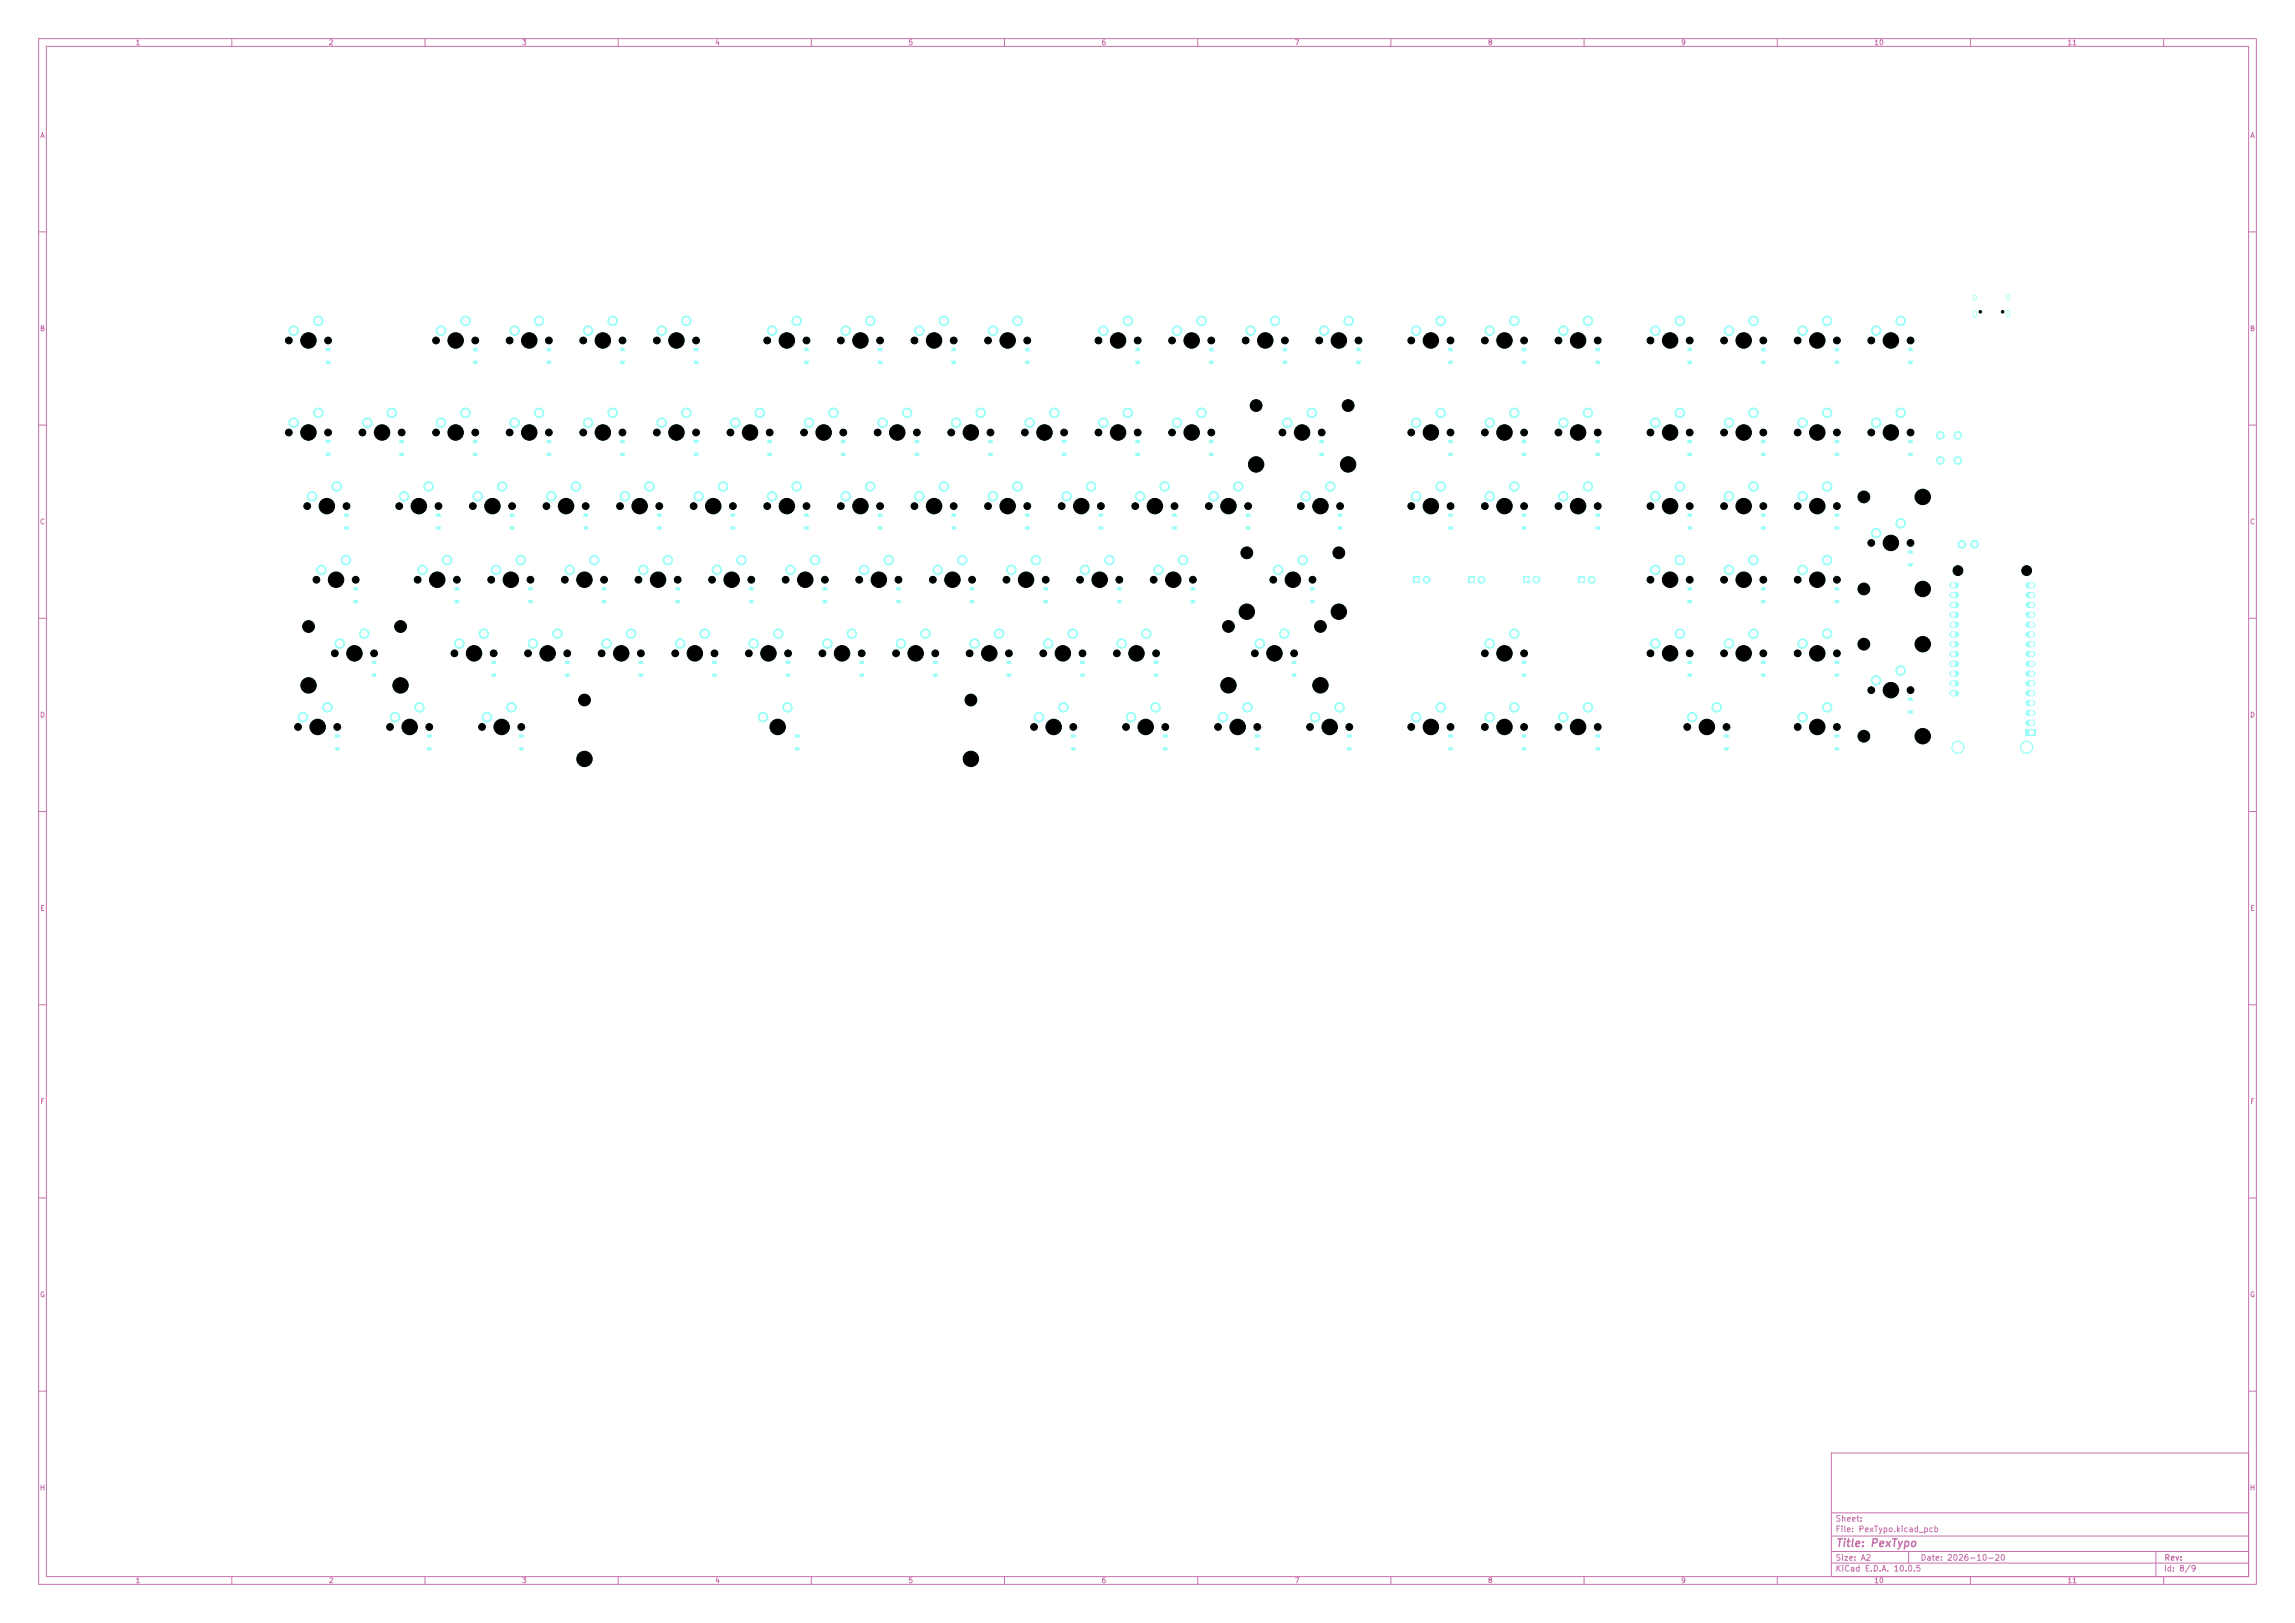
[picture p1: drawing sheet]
<svg xmlns="http://www.w3.org/2000/svg" width="594mm" height="420mm" viewBox="0 0 594 420" stroke-linecap="round" stroke-linejoin="round" font-family="sans-serif">
<defs><g id="words">
<text font-size="2" fill="#c872ab" x="475" y="400.8">Title: PexTypo</text>
<g font-size="1.5" fill="#c872ab">
<text x="475" y="394.1">Sheet:</text>
<text x="475" y="396.8">File: PexTypo.kicad_pcb</text>
<text x="475" y="407">KiCad E.D.A. 10.0.5</text>
<text x="475" y="404.2">Size: A2</text>
<text x="497" y="404.2">Date: 2026-10-20</text>
<text x="560" y="407">Id: 8/9</text>
<text x="560.1" y="404.2">Rev:</text>
</g>
<g font-size="1.3" fill="#c872ab">
<text x="35" y="12">1</text>
<text x="85" y="12">2</text>
<text x="135" y="12">3</text>
<text x="185" y="12">4</text>
<text x="235" y="12">5</text>
<text x="285" y="12">6</text>
<text x="335" y="12">7</text>
<text x="385" y="12">8</text>
<text x="435" y="12">9</text>
<text x="485" y="12">10</text>
<text x="535" y="12">11</text>
<text x="10.3" y="36">A</text>
<text x="582.3" y="36">A</text>
<text x="10.2" y="86">B</text>
<text x="582.2" y="86">B</text>
<text x="10.2" y="136">C</text>
<text x="582.2" y="136">C</text>
<text x="10.2" y="186">D</text>
<text x="582.2" y="186">D</text>
<text x="10.3" y="236">E</text>
<text x="582.3" y="236">E</text>
<text x="10.3" y="286">F</text>
<text x="582.3" y="286">F</text>
<text x="10.2" y="336">G</text>
<text x="582.2" y="336">G</text>
<text x="10.2" y="386">H</text>
<text x="582.2" y="386">H</text>
<text x="35" y="410">1</text>
<text x="85" y="410">2</text>
<text x="135" y="410">3</text>
<text x="185" y="410">4</text>
<text x="235" y="410">5</text>
<text x="285" y="410">6</text>
<text x="335" y="410">7</text>
<text x="385" y="410">8</text>
<text x="435" y="410">9</text>
<text x="485" y="410">10</text>
<text x="535" y="410">11</text>
</g>
</g></defs>
<g fill="none" stroke="#c872ab" stroke-width=".26">
<path d="M10 10h574v400h-574zM12 12h570v396h-570zM60 10v2M110 10v2M160 10v2M210 10v2M260 10v2M310 10v2M360 10v2M410 10v2M460 10v2M510 10v2"/>
<path d="M560 10v2M10 60h2M582 60h2M10 110h2M582 110h2M10 160h2M582 160h2M10 210h2M582 210h2M10 260h2M582 260h2M10 310h2"/>
<path d="M582 310h2M10 360h2M474 376h108v32h-108zM582 360h2M474 397.5h108M474 391.5h108M60 408v2M110 408v2M160 408v2M210 408v2M260 408v2M310 408v2"/>
<path d="M360 408v2M410 408v2M460 408v2M474 404.5h108M474 401.5h108M494 401.5v3M510 408v2M558 401.5v6.5M560 408v2"/>
</g>
<g fill="#9afff8" stroke="#9afff8" stroke-width=".26">
<circle cx="241.4" cy="150" r=".87"/>
<circle cx="246.5" cy="150" r="2"/>
<circle cx="251.6" cy="150" r=".87"/>
<circle cx="242.7" cy="147.5" r="1.25"/>
<circle cx="249.1" cy="144.9" r="1.25"/>
<circle cx="518.3" cy="80.7" r=".32"/>
<circle cx="512.6" cy="80.7" r=".33"/>
<circle cx="403.4" cy="188.1" r=".87"/>
<circle cx="408.4" cy="188.1" r="2"/>
<circle cx="413.5" cy="188.1" r=".87"/>
<circle cx="404.6" cy="185.6" r="1.25"/>
<circle cx="411" cy="183" r="1.25"/>
<circle cx="365.3" cy="88.1" r=".87"/>
<circle cx="370.3" cy="88.1" r="2"/>
<circle cx="375.4" cy="88.1" r=".87"/>
<circle cx="366.5" cy="85.6" r="1.25"/>
<circle cx="372.9" cy="83" r="1.25"/>
<circle cx="291.4" cy="188.1" r=".88"/>
<circle cx="296.5" cy="188.1" r="2"/>
<circle cx="301.6" cy="188.1" r=".88"/>
<circle cx="292.7" cy="185.6" r="1.25"/>
<circle cx="299.1" cy="183" r="1.25"/>
<circle cx="255.7" cy="131" r=".87"/>
<circle cx="260.8" cy="131" r="2"/>
<circle cx="265.9" cy="131" r=".87"/>
<circle cx="257" cy="128.4" r="1.25"/>
<circle cx="263.4" cy="125.9" r="1.25"/>
<circle cx="511.1" cy="140.8" r="1"/>
<circle cx="384.3" cy="111.9" r=".87"/>
<circle cx="389.4" cy="111.9" r="2"/>
<circle cx="394.5" cy="111.9" r=".87"/>
<circle cx="385.6" cy="109.4" r="1.25"/>
<circle cx="391.9" cy="106.8" r="1.25"/>
<circle cx="427.2" cy="131" r=".87"/>
<circle cx="432.3" cy="131" r="2"/>
<circle cx="437.3" cy="131" r=".87"/>
<circle cx="428.5" cy="128.4" r="1.25"/>
<circle cx="434.8" cy="125.9" r="1.25"/>
<circle cx="339.1" cy="188.1" r=".88"/>
<circle cx="344.2" cy="188.1" r="2"/>
<circle cx="349.2" cy="188.1" r=".88"/>
<circle cx="340.3" cy="185.6" r="1.25"/>
<circle cx="346.7" cy="183" r="1.25"/>
<circle cx="484.3" cy="88.1" r=".87"/>
<circle cx="489.4" cy="88.1" r="2"/>
<circle cx="494.5" cy="88.1" r=".87"/>
<circle cx="485.6" cy="85.6" r="1.25"/>
<circle cx="492" cy="83" r="1.25"/>
<circle cx="482.4" cy="152.4" r="1.52"/>
<circle cx="497.7" cy="152.4" r="1.99"/>
<circle cx="482.4" cy="128.6" r="1.52"/>
<circle cx="497.7" cy="128.6" r="1.99"/>
<circle cx="136.7" cy="169.1" r=".87"/>
<circle cx="141.7" cy="169.1" r="2"/>
<circle cx="146.8" cy="169.1" r=".87"/>
<circle cx="137.9" cy="166.5" r="1.25"/>
<circle cx="144.3" cy="164" r="1.25"/>
<circle cx="131.9" cy="111.9" r=".87"/>
<circle cx="137" cy="111.9" r="2"/>
<circle cx="142.1" cy="111.9" r=".87"/>
<circle cx="133.2" cy="109.4" r="1.25"/>
<circle cx="139.5" cy="106.8" r="1.25"/>
<circle cx="146.2" cy="150" r=".87"/>
<circle cx="151.3" cy="150" r="2"/>
<circle cx="156.4" cy="150" r=".87"/>
<circle cx="147.5" cy="147.5" r="1.25"/>
<circle cx="153.8" cy="144.9" r="1.25"/>
<circle cx="151.3" cy="181.1" r="1.52"/>
<circle cx="151.3" cy="196.4" r="1.99"/>
<circle cx="251.3" cy="181.1" r="1.52"/>
<circle cx="251.3" cy="196.4" r="1.99"/>
<circle cx="403.4" cy="131" r=".87"/>
<circle cx="408.4" cy="131" r="2"/>
<circle cx="413.5" cy="131" r=".87"/>
<circle cx="404.6" cy="128.4" r="1.25"/>
<circle cx="411" cy="125.9" r="1.25"/>
<circle cx="427.2" cy="111.9" r=".87"/>
<circle cx="432.3" cy="111.9" r="2"/>
<circle cx="437.3" cy="111.9" r=".87"/>
<circle cx="428.5" cy="109.4" r="1.25"/>
<circle cx="434.8" cy="106.8" r="1.25"/>
<circle cx="524.5" cy="193.4" r="1.6"/>
<circle cx="524.5" cy="147.7" r="1.27"/>
<circle cx="506.8" cy="193.4" r="1.6"/>
<circle cx="506.8" cy="147.7" r="1.27"/>
</g>
<path d="M511.1 76.7v.6M519.8 76.7v.6M511.1 80.7v1.1M519.8 80.7v1.1" fill="none" stroke="#9afff8" stroke-width="1"/>
<path d="M524.2 188.8h2.6v1.6h-2.6z" fill="#9afff8"/>
<g fill="none" stroke="#9afff8" stroke-width="1.6">
<path d="M505.3 159.1h1M505.3 156.5h1M505.3 154h1M505.3 151.5h1M525 159.1h1M525 156.5h1M525 154h1M525 151.5h1M505.3 179.4h1M505.3 176.9h1M505.3 174.3h1M505.3 171.8h1"/>
<path d="M505.3 169.2h1M505.3 166.7h1M505.3 164.2h1M505.3 161.6h1M525 179.4h1M525 176.9h1M525 174.3h1M525 171.8h1M525 169.2h1M525 166.7h1M525 164.2h1M525 161.6h1"/>
<path d="M525 187h1M525 184.5h1M525 181.9h1"/>
</g>
<g fill="#9afff8" stroke="#9afff8" stroke-width=".26">
<circle cx="465.3" cy="188.1" r=".87"/>
<circle cx="470.4" cy="188.1" r="2"/>
<circle cx="475.4" cy="188.1" r=".87"/>
<circle cx="466.6" cy="185.6" r="1.25"/>
<circle cx="472.9" cy="183" r="1.25"/>
<circle cx="482.4" cy="190.5" r="1.52"/>
<circle cx="497.7" cy="190.5" r="1.99"/>
<circle cx="482.4" cy="166.7" r="1.52"/>
<circle cx="497.7" cy="166.7" r="1.99"/>
<circle cx="427.2" cy="150" r=".87"/>
<circle cx="432.3" cy="150" r="2"/>
<circle cx="437.3" cy="150" r=".87"/>
<circle cx="428.5" cy="147.5" r="1.25"/>
<circle cx="434.8" cy="144.9" r="1.25"/>
<circle cx="170" cy="111.9" r=".87"/>
<circle cx="175.1" cy="111.9" r="2"/>
<circle cx="180.2" cy="111.9" r=".87"/>
<circle cx="171.3" cy="109.4" r="1.25"/>
<circle cx="177.6" cy="106.8" r="1.25"/>
<circle cx="365.3" cy="111.9" r=".87"/>
<circle cx="370.3" cy="111.9" r="2"/>
<circle cx="375.4" cy="111.9" r=".87"/>
<circle cx="366.5" cy="109.4" r="1.25"/>
<circle cx="372.9" cy="106.8" r="1.25"/>
<circle cx="446.2" cy="111.9" r=".87"/>
<circle cx="451.3" cy="111.9" r="2"/>
<circle cx="456.4" cy="111.9" r=".87"/>
<circle cx="447.5" cy="109.4" r="1.25"/>
<circle cx="453.9" cy="106.8" r="1.25"/>
<circle cx="255.7" cy="88.1" r=".87"/>
<circle cx="260.8" cy="88.1" r="2"/>
<circle cx="265.9" cy="88.1" r=".87"/>
<circle cx="257" cy="85.6" r="1.25"/>
<circle cx="263.4" cy="83" r="1.25"/>
<circle cx="179.5" cy="131" r=".87"/>
<circle cx="184.6" cy="131" r="2"/>
<circle cx="189.7" cy="131" r=".87"/>
<circle cx="180.8" cy="128.4" r="1.25"/>
<circle cx="187.1" cy="125.9" r="1.25"/>
<circle cx="217.6" cy="88.1" r=".87"/>
<circle cx="222.7" cy="88.1" r="2"/>
<circle cx="227.8" cy="88.1" r=".87"/>
<circle cx="218.9" cy="85.6" r="1.25"/>
<circle cx="225.2" cy="83" r="1.25"/>
<circle cx="318" cy="162.1" r="1.52"/>
<circle cx="318" cy="177.3" r="1.99"/>
<circle cx="341.8" cy="162.1" r="1.52"/>
<circle cx="341.8" cy="177.3" r="1.99"/>
<circle cx="484.3" cy="111.9" r=".87"/>
<circle cx="489.4" cy="111.9" r="2"/>
<circle cx="494.5" cy="111.9" r=".87"/>
<circle cx="485.6" cy="109.4" r="1.25"/>
<circle cx="492" cy="106.8" r="1.25"/>
<circle cx="446.2" cy="131" r=".87"/>
<circle cx="451.3" cy="131" r="2"/>
<circle cx="456.4" cy="131" r=".87"/>
<circle cx="447.5" cy="128.4" r="1.25"/>
<circle cx="453.9" cy="125.9" r="1.25"/>
<circle cx="124.8" cy="188.1" r=".87"/>
<circle cx="129.8" cy="188.1" r="2"/>
<circle cx="134.9" cy="188.1" r=".87"/>
<circle cx="126" cy="185.6" r="1.25"/>
<circle cx="132.4" cy="183" r="1.25"/>
<circle cx="189.1" cy="111.9" r=".87"/>
<circle cx="194.1" cy="111.9" r="2"/>
<circle cx="199.2" cy="111.9" r=".87"/>
<circle cx="190.3" cy="109.4" r="1.25"/>
<circle cx="196.7" cy="106.8" r="1.25"/>
<circle cx="203.3" cy="150" r=".87"/>
<circle cx="208.4" cy="150" r="2"/>
<circle cx="213.5" cy="150" r=".87"/>
<circle cx="204.6" cy="147.5" r="1.25"/>
<circle cx="211" cy="144.9" r="1.25"/>
<circle cx="331.9" cy="111.9" r=".87"/>
<circle cx="337" cy="111.9" r="2"/>
<circle cx="342.1" cy="111.9" r=".87"/>
<circle cx="333.2" cy="109.4" r="1.25"/>
<circle cx="339.6" cy="106.8" r="1.25"/>
<circle cx="122.4" cy="131" r=".87"/>
<circle cx="127.5" cy="131" r="2"/>
<circle cx="132.5" cy="131" r=".87"/>
<circle cx="123.6" cy="128.4" r="1.25"/>
<circle cx="130" cy="125.9" r="1.25"/>
<circle cx="274.8" cy="131" r=".87"/>
<circle cx="279.9" cy="131" r="2"/>
<circle cx="284.9" cy="131" r=".87"/>
<circle cx="276.1" cy="128.4" r="1.25"/>
<circle cx="282.4" cy="125.9" r="1.25"/>
<circle cx="427.2" cy="169.1" r=".87"/>
<circle cx="432.3" cy="169.1" r="2"/>
<circle cx="437.3" cy="169.1" r=".87"/>
<circle cx="428.4" cy="166.5" r="1.25"/>
<circle cx="434.8" cy="164" r="1.25"/>
<circle cx="151" cy="88.1" r=".87"/>
<circle cx="156" cy="88.1" r="2"/>
<circle cx="161.1" cy="88.1" r=".87"/>
<circle cx="152.2" cy="85.6" r="1.25"/>
<circle cx="158.6" cy="83" r="1.25"/>
<circle cx="303.4" cy="88.1" r=".87"/>
<circle cx="308.4" cy="88.1" r="2"/>
<circle cx="313.5" cy="88.1" r=".87"/>
<circle cx="304.6" cy="85.6" r="1.25"/>
<circle cx="311" cy="83" r="1.25"/>
<circle cx="77.1" cy="188.1" r=".87"/>
<circle cx="82.2" cy="188.1" r="2"/>
<circle cx="87.3" cy="188.1" r=".87"/>
<circle cx="78.4" cy="185.6" r="1.25"/>
<circle cx="84.8" cy="183" r="1.25"/>
<circle cx="160.5" cy="131" r=".87"/>
<circle cx="165.6" cy="131" r="2"/>
<circle cx="170.6" cy="131" r=".87"/>
<circle cx="161.7" cy="128.4" r="1.25"/>
<circle cx="168.1" cy="125.9" r="1.25"/>
<circle cx="86.7" cy="169.1" r=".87"/>
<circle cx="91.7" cy="169.1" r="2"/>
<circle cx="96.8" cy="169.1" r=".87"/>
<circle cx="87.9" cy="166.5" r="1.25"/>
<circle cx="94.3" cy="164" r="1.25"/>
<circle cx="507.8" cy="140.9" r="1"/>
<circle cx="427.2" cy="88.1" r=".87"/>
<circle cx="432.3" cy="88.1" r="2"/>
<circle cx="437.3" cy="88.1" r=".87"/>
<circle cx="428.5" cy="85.6" r="1.25"/>
<circle cx="434.8" cy="83" r="1.25"/>
<circle cx="155.7" cy="169.1" r=".87"/>
<circle cx="160.8" cy="169.1" r="2"/>
<circle cx="165.9" cy="169.1" r=".87"/>
<circle cx="157" cy="166.5" r="1.25"/>
<circle cx="163.3" cy="164" r="1.25"/>
<circle cx="100.9" cy="188.1" r=".87"/>
<circle cx="106" cy="188.1" r="2"/>
<circle cx="111.1" cy="188.1" r=".87"/>
<circle cx="102.2" cy="185.6" r="1.25"/>
<circle cx="108.6" cy="183" r="1.25"/>
</g>
<path d="M394.2 149.1h1.8v1.8h-1.8z" fill="#9afff8"/>
<g fill="#9afff8" stroke="#9afff8" stroke-width=".26">
<circle cx="397.7" cy="150" r=".9"/>
<circle cx="325.1" cy="104.9" r="1.52"/>
<circle cx="325.1" cy="120.2" r="1.99"/>
<circle cx="348.9" cy="104.9" r="1.52"/>
<circle cx="348.9" cy="120.2" r="1.99"/>
<circle cx="365.3" cy="188.1" r=".87"/>
<circle cx="370.3" cy="188.1" r="2"/>
<circle cx="375.4" cy="188.1" r=".87"/>
<circle cx="366.5" cy="185.6" r="1.25"/>
<circle cx="372.9" cy="183" r="1.25"/>
<circle cx="236.7" cy="88.1" r=".87"/>
<circle cx="241.8" cy="88.1" r="2"/>
<circle cx="246.8" cy="88.1" r=".87"/>
<circle cx="237.9" cy="85.6" r="1.25"/>
<circle cx="244.3" cy="83" r="1.25"/>
<circle cx="403.4" cy="88.1" r=".87"/>
<circle cx="408.4" cy="88.1" r="2"/>
<circle cx="413.5" cy="88.1" r=".87"/>
<circle cx="404.6" cy="85.6" r="1.25"/>
<circle cx="411" cy="83" r="1.25"/>
<circle cx="289.1" cy="169.1" r=".87"/>
<circle cx="294.1" cy="169.1" r="2"/>
<circle cx="299.2" cy="169.1" r=".87"/>
<circle cx="290.3" cy="166.5" r="1.25"/>
<circle cx="296.7" cy="164" r="1.25"/>
<circle cx="279.5" cy="150" r=".87"/>
<circle cx="284.6" cy="150" r="2"/>
<circle cx="289.7" cy="150" r=".87"/>
<circle cx="280.8" cy="147.5" r="1.25"/>
<circle cx="287.2" cy="144.9" r="1.25"/>
<circle cx="74.8" cy="111.9" r=".87"/>
<circle cx="79.8" cy="111.9" r="2"/>
<circle cx="84.9" cy="111.9" r=".87"/>
<circle cx="76" cy="109.4" r="1.25"/>
<circle cx="82.4" cy="106.8" r="1.25"/>
<circle cx="284.3" cy="88.1" r=".87"/>
<circle cx="289.4" cy="88.1" r="2"/>
<circle cx="294.5" cy="88.1" r=".87"/>
<circle cx="285.6" cy="85.6" r="1.25"/>
<circle cx="291.9" cy="83" r="1.25"/>
<circle cx="322.7" cy="143.1" r="1.52"/>
<circle cx="322.7" cy="158.3" r="1.99"/>
<circle cx="346.5" cy="143.1" r="1.52"/>
<circle cx="346.5" cy="158.3" r="1.99"/>
<circle cx="246.2" cy="111.9" r=".87"/>
<circle cx="251.3" cy="111.9" r="2"/>
<circle cx="256.4" cy="111.9" r=".87"/>
<circle cx="247.5" cy="109.4" r="1.25"/>
<circle cx="253.8" cy="106.8" r="1.25"/>
<circle cx="108.1" cy="150" r=".87"/>
<circle cx="113.2" cy="150" r="2"/>
<circle cx="118.3" cy="150" r=".87"/>
<circle cx="109.4" cy="147.5" r="1.25"/>
<circle cx="115.7" cy="144.9" r="1.25"/>
<circle cx="384.3" cy="131" r=".87"/>
<circle cx="389.4" cy="131" r="2"/>
<circle cx="394.5" cy="131" r=".87"/>
<circle cx="385.6" cy="128.4" r="1.25"/>
<circle cx="391.9" cy="125.9" r="1.25"/>
<circle cx="170" cy="88.1" r=".87"/>
<circle cx="175.1" cy="88.1" r="2"/>
<circle cx="180.2" cy="88.1" r=".87"/>
<circle cx="171.3" cy="85.6" r="1.25"/>
<circle cx="177.6" cy="83" r="1.25"/>
<circle cx="265.3" cy="111.9" r=".87"/>
<circle cx="270.3" cy="111.9" r="2"/>
<circle cx="275.4" cy="111.9" r=".87"/>
<circle cx="266.5" cy="109.4" r="1.25"/>
<circle cx="272.9" cy="106.8" r="1.25"/>
<circle cx="267.6" cy="188.1" r=".88"/>
<circle cx="272.7" cy="188.1" r="2"/>
<circle cx="277.8" cy="188.1" r=".88"/>
<circle cx="268.9" cy="185.6" r="1.25"/>
<circle cx="275.3" cy="183" r="1.25"/>
<circle cx="198.6" cy="131" r=".87"/>
<circle cx="203.7" cy="131" r="2"/>
<circle cx="208.7" cy="131" r=".87"/>
<circle cx="199.8" cy="128.4" r="1.25"/>
<circle cx="206.2" cy="125.9" r="1.25"/>
<circle cx="465.3" cy="111.9" r=".87"/>
<circle cx="470.4" cy="111.9" r="2"/>
<circle cx="475.4" cy="111.9" r=".87"/>
<circle cx="466.6" cy="109.4" r="1.25"/>
<circle cx="472.9" cy="106.8" r="1.25"/>
<circle cx="465.3" cy="169.1" r=".87"/>
<circle cx="470.4" cy="169.1" r="2"/>
<circle cx="475.4" cy="169.1" r=".87"/>
<circle cx="466.5" cy="166.5" r="1.25"/>
<circle cx="472.9" cy="164" r="1.25"/>
<circle cx="341.5" cy="88.1" r=".87"/>
<circle cx="346.5" cy="88.1" r="2"/>
<circle cx="351.6" cy="88.1" r=".87"/>
<circle cx="342.7" cy="85.6" r="1.25"/>
<circle cx="349.1" cy="83" r="1.25"/>
<circle cx="231.9" cy="169.1" r=".87"/>
<circle cx="237" cy="169.1" r="2"/>
<circle cx="242.1" cy="169.1" r=".87"/>
<circle cx="233.2" cy="166.5" r="1.25"/>
<circle cx="239.5" cy="164" r="1.25"/>
<circle cx="315.3" cy="188.1" r=".88"/>
<circle cx="320.3" cy="188.1" r="2"/>
<circle cx="325.4" cy="188.1" r=".88"/>
<circle cx="316.5" cy="185.6" r="1.25"/>
<circle cx="322.9" cy="183" r="1.25"/>
<circle cx="227.2" cy="111.9" r=".87"/>
<circle cx="232.2" cy="111.9" r="2"/>
<circle cx="237.3" cy="111.9" r=".87"/>
<circle cx="228.4" cy="109.4" r="1.25"/>
<circle cx="234.8" cy="106.8" r="1.25"/>
</g>
<path d="M365.8 149.1h1.8v1.8h-1.8z" fill="#9afff8"/>
<g fill="#9afff8" stroke="#9afff8" stroke-width=".26">
<circle cx="369.2" cy="150" r=".9"/>
<circle cx="193.8" cy="169.1" r=".87"/>
<circle cx="198.9" cy="169.1" r="2"/>
<circle cx="204" cy="169.1" r=".87"/>
<circle cx="195.1" cy="166.5" r="1.25"/>
<circle cx="201.4" cy="164" r="1.25"/>
</g>
<path d="M380 149.1h1.8v1.8h-1.8z" fill="#9afff8"/>
<g fill="#9afff8" stroke="#9afff8" stroke-width=".26">
<circle cx="383.5" cy="150" r=".9"/>
<circle cx="212.9" cy="169.1" r=".87"/>
<circle cx="217.9" cy="169.1" r="2"/>
<circle cx="223" cy="169.1" r=".87"/>
<circle cx="214.1" cy="166.5" r="1.25"/>
<circle cx="220.5" cy="164" r="1.25"/>
<circle cx="384.3" cy="169.1" r=".87"/>
<circle cx="389.4" cy="169.1" r="2"/>
<circle cx="394.5" cy="169.1" r=".87"/>
<circle cx="385.6" cy="166.5" r="1.25"/>
<circle cx="391.9" cy="164" r="1.25"/>
<circle cx="312.9" cy="131" r=".87"/>
<circle cx="318" cy="131" r="2"/>
<circle cx="323" cy="131" r=".87"/>
<circle cx="314.2" cy="128.4" r="1.25"/>
<circle cx="320.5" cy="125.9" r="1.25"/>
<circle cx="465.3" cy="131" r=".87"/>
<circle cx="470.4" cy="131" r="2"/>
<circle cx="475.4" cy="131" r=".87"/>
<circle cx="466.6" cy="128.4" r="1.25"/>
<circle cx="472.9" cy="125.9" r="1.25"/>
<circle cx="208.1" cy="111.9" r=".87"/>
<circle cx="213.2" cy="111.9" r="2"/>
<circle cx="218.3" cy="111.9" r=".87"/>
<circle cx="209.4" cy="109.4" r="1.25"/>
<circle cx="215.7" cy="106.8" r="1.25"/>
<circle cx="446.2" cy="88.1" r=".87"/>
<circle cx="451.3" cy="88.1" r="2"/>
<circle cx="456.4" cy="88.1" r=".87"/>
<circle cx="447.5" cy="85.6" r="1.25"/>
<circle cx="453.9" cy="83" r="1.25"/>
<circle cx="484.3" cy="178.6" r=".87"/>
<circle cx="489.4" cy="178.6" r="2"/>
<circle cx="494.5" cy="178.6" r=".87"/>
<circle cx="485.6" cy="176.1" r="1.25"/>
<circle cx="492" cy="173.5" r="1.25"/>
<circle cx="81.9" cy="150" r=".87"/>
<circle cx="87" cy="150" r="2"/>
<circle cx="92.1" cy="150" r=".87"/>
<circle cx="83.2" cy="147.5" r="1.25"/>
<circle cx="89.5" cy="144.9" r="1.25"/>
<circle cx="293.8" cy="131" r=".87"/>
<circle cx="298.9" cy="131" r="2"/>
<circle cx="304" cy="131" r=".87"/>
<circle cx="295.1" cy="128.4" r="1.25"/>
<circle cx="301.5" cy="125.9" r="1.25"/>
<circle cx="446.2" cy="169.1" r=".87"/>
<circle cx="451.3" cy="169.1" r="2"/>
<circle cx="456.4" cy="169.1" r=".87"/>
<circle cx="447.5" cy="166.5" r="1.25"/>
<circle cx="453.9" cy="164" r="1.25"/>
<circle cx="201.3" cy="188.1" r="2"/>
<circle cx="197.5" cy="185.6" r="1.25"/>
<circle cx="203.8" cy="183" r="1.25"/>
<circle cx="484.3" cy="140.5" r=".87"/>
<circle cx="489.4" cy="140.5" r="2"/>
<circle cx="494.5" cy="140.5" r=".87"/>
<circle cx="485.6" cy="138" r="1.25"/>
<circle cx="492" cy="135.4" r="1.25"/>
<circle cx="236.7" cy="131" r=".87"/>
<circle cx="241.8" cy="131" r="2"/>
<circle cx="246.8" cy="131" r=".87"/>
<circle cx="237.9" cy="128.4" r="1.25"/>
<circle cx="244.3" cy="125.9" r="1.25"/>
<circle cx="336.7" cy="131" r=".87"/>
<circle cx="341.8" cy="131" r="2"/>
<circle cx="346.9" cy="131" r=".87"/>
<circle cx="338" cy="128.4" r="1.25"/>
<circle cx="344.3" cy="125.9" r="1.25"/>
<circle cx="74.8" cy="88.1" r=".87"/>
<circle cx="79.8" cy="88.1" r="2"/>
<circle cx="84.9" cy="88.1" r=".87"/>
<circle cx="76" cy="85.6" r="1.25"/>
<circle cx="82.4" cy="83" r="1.25"/>
<circle cx="465.3" cy="88.1" r=".87"/>
<circle cx="470.4" cy="88.1" r="2"/>
<circle cx="475.4" cy="88.1" r=".87"/>
<circle cx="466.6" cy="85.6" r="1.25"/>
<circle cx="472.9" cy="83" r="1.25"/>
<circle cx="324.8" cy="169.1" r=".88"/>
<circle cx="329.9" cy="169.1" r="2"/>
<circle cx="334.9" cy="169.1" r=".88"/>
<circle cx="326.1" cy="166.5" r="1.25"/>
<circle cx="332.4" cy="164" r="1.25"/>
<circle cx="198.6" cy="88.1" r=".87"/>
<circle cx="203.7" cy="88.1" r="2"/>
<circle cx="208.7" cy="88.1" r=".87"/>
<circle cx="199.8" cy="85.6" r="1.25"/>
<circle cx="206.2" cy="83" r="1.25"/>
<circle cx="79.5" cy="131" r=".87"/>
<circle cx="84.6" cy="131" r="2"/>
<circle cx="89.7" cy="131" r=".87"/>
<circle cx="80.8" cy="128.4" r="1.25"/>
<circle cx="87.1" cy="125.9" r="1.25"/>
<circle cx="384.3" cy="188.1" r=".87"/>
<circle cx="389.4" cy="188.1" r="2"/>
<circle cx="394.5" cy="188.1" r=".87"/>
<circle cx="385.6" cy="185.6" r="1.25"/>
<circle cx="391.9" cy="183" r="1.25"/>
<circle cx="465.3" cy="150" r=".87"/>
<circle cx="470.4" cy="150" r="2"/>
<circle cx="475.4" cy="150" r=".87"/>
<circle cx="466.6" cy="147.5" r="1.25"/>
<circle cx="472.9" cy="144.9" r="1.25"/>
<circle cx="436.7" cy="188.1" r=".87"/>
<circle cx="441.8" cy="188.1" r="2"/>
<circle cx="446.9" cy="188.1" r=".87"/>
<circle cx="438" cy="185.6" r="1.25"/>
<circle cx="444.3" cy="183" r="1.25"/>
<circle cx="303.4" cy="111.9" r=".87"/>
<circle cx="308.4" cy="111.9" r="2"/>
<circle cx="313.5" cy="111.9" r=".87"/>
<circle cx="304.6" cy="109.4" r="1.25"/>
<circle cx="311" cy="106.8" r="1.25"/>
<circle cx="446.2" cy="150" r=".87"/>
<circle cx="451.3" cy="150" r="2"/>
<circle cx="456.4" cy="150" r=".87"/>
<circle cx="447.5" cy="147.5" r="1.25"/>
<circle cx="453.9" cy="144.9" r="1.25"/>
<circle cx="79.9" cy="162.1" r="1.52"/>
<circle cx="79.9" cy="177.4" r="1.99"/>
<circle cx="103.7" cy="162.1" r="1.52"/>
<circle cx="103.7" cy="177.4" r="1.99"/>
<circle cx="112.9" cy="88.1" r=".87"/>
<circle cx="117.9" cy="88.1" r="2"/>
<circle cx="123" cy="88.1" r=".87"/>
<circle cx="114.1" cy="85.6" r="1.25"/>
<circle cx="120.5" cy="83" r="1.25"/>
<circle cx="151" cy="111.9" r=".87"/>
<circle cx="156" cy="111.9" r="2"/>
<circle cx="161.1" cy="111.9" r=".87"/>
<circle cx="152.2" cy="109.4" r="1.25"/>
<circle cx="158.6" cy="106.8" r="1.25"/>
<circle cx="403.4" cy="111.9" r=".87"/>
<circle cx="408.4" cy="111.9" r="2"/>
<circle cx="413.5" cy="111.9" r=".87"/>
<circle cx="404.6" cy="109.4" r="1.25"/>
<circle cx="411" cy="106.8" r="1.25"/>
<circle cx="384.3" cy="88.1" r=".87"/>
<circle cx="389.4" cy="88.1" r="2"/>
<circle cx="394.5" cy="88.1" r=".87"/>
<circle cx="385.6" cy="85.6" r="1.25"/>
<circle cx="391.9" cy="83" r="1.25"/>
<circle cx="174.8" cy="169.1" r=".87"/>
<circle cx="179.8" cy="169.1" r="2"/>
<circle cx="184.9" cy="169.1" r=".87"/>
<circle cx="176" cy="166.5" r="1.25"/>
<circle cx="182.4" cy="164" r="1.25"/>
<circle cx="112.9" cy="111.9" r=".87"/>
<circle cx="117.9" cy="111.9" r="2"/>
<circle cx="123" cy="111.9" r=".87"/>
<circle cx="114.1" cy="109.4" r="1.25"/>
<circle cx="120.5" cy="106.8" r="1.25"/>
<circle cx="260.5" cy="150" r=".87"/>
<circle cx="265.6" cy="150" r="2"/>
<circle cx="270.7" cy="150" r=".87"/>
<circle cx="261.8" cy="147.5" r="1.25"/>
<circle cx="268.1" cy="144.9" r="1.25"/>
</g>
<path d="M408.5 149.1h1.8v1.8h-1.8z" fill="#9afff8"/>
<g fill="#9afff8" stroke="#9afff8" stroke-width=".26">
<circle cx="412" cy="150" r=".9"/>
<circle cx="298.6" cy="150" r=".87"/>
<circle cx="303.7" cy="150" r="2"/>
<circle cx="308.8" cy="150" r=".87"/>
<circle cx="299.9" cy="147.5" r="1.25"/>
<circle cx="306.2" cy="144.9" r="1.25"/>
<circle cx="117.6" cy="169.1" r=".87"/>
<circle cx="122.7" cy="169.1" r="2"/>
<circle cx="127.8" cy="169.1" r=".87"/>
<circle cx="118.9" cy="166.5" r="1.25"/>
<circle cx="125.2" cy="164" r="1.25"/>
<circle cx="165.2" cy="150" r=".87"/>
<circle cx="170.3" cy="150" r="2"/>
<circle cx="175.4" cy="150" r=".87"/>
<circle cx="166.5" cy="147.5" r="1.25"/>
<circle cx="172.9" cy="144.9" r="1.25"/>
<circle cx="251" cy="169.1" r=".87"/>
<circle cx="256" cy="169.1" r="2"/>
<circle cx="261.1" cy="169.1" r=".87"/>
<circle cx="252.2" cy="166.5" r="1.25"/>
<circle cx="258.6" cy="164" r="1.25"/>
<circle cx="217.6" cy="131" r=".87"/>
<circle cx="222.7" cy="131" r="2"/>
<circle cx="227.8" cy="131" r=".87"/>
<circle cx="218.9" cy="128.4" r="1.25"/>
<circle cx="225.2" cy="125.9" r="1.25"/>
<circle cx="141.4" cy="131" r=".87"/>
<circle cx="146.5" cy="131" r="2"/>
<circle cx="151.6" cy="131" r=".87"/>
<circle cx="142.7" cy="128.4" r="1.25"/>
<circle cx="149" cy="125.9" r="1.25"/>
<circle cx="322.4" cy="88.1" r=".87"/>
<circle cx="327.5" cy="88.1" r="2"/>
<circle cx="332.6" cy="88.1" r=".87"/>
<circle cx="323.7" cy="85.6" r="1.25"/>
<circle cx="330" cy="83" r="1.25"/>
<circle cx="131.9" cy="88.1" r=".87"/>
<circle cx="137" cy="88.1" r="2"/>
<circle cx="142.1" cy="88.1" r=".87"/>
<circle cx="133.2" cy="85.6" r="1.25"/>
<circle cx="139.5" cy="83" r="1.25"/>
<circle cx="93.8" cy="111.9" r=".87"/>
<circle cx="98.9" cy="111.9" r="2"/>
<circle cx="104" cy="111.9" r=".87"/>
<circle cx="95.1" cy="109.4" r="1.25"/>
<circle cx="101.4" cy="106.8" r="1.25"/>
<circle cx="270" cy="169.1" r=".87"/>
<circle cx="275.1" cy="169.1" r="2"/>
<circle cx="280.2" cy="169.1" r=".87"/>
<circle cx="271.3" cy="166.5" r="1.25"/>
<circle cx="277.6" cy="164" r="1.25"/>
<circle cx="329.5" cy="150" r=".87"/>
<circle cx="334.6" cy="150" r="2"/>
<circle cx="339.7" cy="150" r=".87"/>
<circle cx="330.8" cy="147.5" r="1.25"/>
<circle cx="337.2" cy="144.9" r="1.25"/>
<circle cx="184.3" cy="150" r=".87"/>
<circle cx="189.4" cy="150" r="2"/>
<circle cx="194.5" cy="150" r=".87"/>
<circle cx="185.6" cy="147.5" r="1.25"/>
<circle cx="191.9" cy="144.9" r="1.25"/>
<circle cx="284.3" cy="111.9" r=".87"/>
<circle cx="289.4" cy="111.9" r="2"/>
<circle cx="294.5" cy="111.9" r=".87"/>
<circle cx="285.6" cy="109.4" r="1.25"/>
<circle cx="291.9" cy="106.8" r="1.25"/>
<circle cx="127.1" cy="150" r=".87"/>
<circle cx="132.2" cy="150" r="2"/>
<circle cx="137.3" cy="150" r=".87"/>
<circle cx="128.4" cy="147.5" r="1.25"/>
<circle cx="134.8" cy="144.9" r="1.25"/>
<circle cx="222.4" cy="150" r=".87"/>
<circle cx="227.5" cy="150" r="2"/>
<circle cx="232.6" cy="150" r=".87"/>
<circle cx="223.7" cy="147.5" r="1.25"/>
<circle cx="230" cy="144.9" r="1.25"/>
<circle cx="365.3" cy="131" r=".87"/>
<circle cx="370.3" cy="131" r="2"/>
<circle cx="375.4" cy="131" r=".87"/>
<circle cx="366.5" cy="128.4" r="1.25"/>
<circle cx="372.9" cy="125.9" r="1.25"/>
<circle cx="103.3" cy="131" r=".87"/>
<circle cx="108.4" cy="131" r="2"/>
<circle cx="113.5" cy="131" r=".87"/>
<circle cx="104.6" cy="128.4" r="1.25"/>
<circle cx="110.9" cy="125.9" r="1.25"/>
</g>
<g fill="#9afff8">
<path d="M374.9 136.2h1.1v.8h-1.1z"/>
<path d="M374.9 132.9h1.1v.8h-1.1z"/>
<path d="M151.1 136.2h1v.8h-1z"/>
<path d="M151.1 132.9h1v.8h-1z"/>
<path d="M474.9 117.2h1.1v.8h-1.1z"/>
<path d="M474.9 113.9h1.1v.8h-1.1z"/>
<path d="M279.6 174.3h1.1v.8h-1.1z"/>
<path d="M279.6 171h1.1v.8h-1.1z"/>
<path d="M351.1 93.4h1v.7h-1z"/>
<path d="M351.1 90.1h1v.7h-1z"/>
<path d="M303.5 136.2h1v.8h-1z"/>
<path d="M303.5 132.9h1v.8h-1z"/>
</g>
<g fill="#9afff8" stroke="#9afff8" stroke-width=".26">
<circle cx="506.7" cy="119.2" r="1"/>
<circle cx="506.7" cy="112.7" r="1"/>
<circle cx="502.2" cy="119.2" r="1"/>
<circle cx="502.2" cy="112.7" r="1"/>
</g>
<g fill="#9afff8">
<path d="M494 183.9h1v.7h-1z"/>
<path d="M494 180.6h1v.7h-1z"/>
<path d="M346.3 136.2h1.1v.8h-1.1z"/>
<path d="M346.3 132.9h1.1v.8h-1.1z"/>
<path d="M160.6 93.4h1v.7h-1z"/>
<path d="M160.6 90.1h1v.7h-1z"/>
<path d="M436.8 93.4h1.1v.7h-1.1z"/>
<path d="M436.8 90.1h1.1v.7h-1.1z"/>
<path d="M413 117.2h1.1v.8h-1.1z"/>
<path d="M413 113.9h1.1v.8h-1.1z"/>
<path d="M413 93.4h1.1v.7h-1.1z"/>
<path d="M413 90.1h1.1v.7h-1.1z"/>
<path d="M203.4 174.3h1.1v.8h-1.1z"/>
<path d="M203.4 171h1.1v.8h-1.1z"/>
<path d="M322.5 136.2h1.1v.8h-1.1z"/>
<path d="M322.5 132.9h1.1v.8h-1.1z"/>
<path d="M413 193.4h1.1v.8h-1.1z"/>
<path d="M413 190.1h1.1v.8h-1.1z"/>
<path d="M313 117.2h1v.8h-1z"/>
<path d="M313 113.9h1v.8h-1z"/>
<path d="M91.5 155.3h1.1v.8h-1.1z"/>
<path d="M91.5 152h1.1v.8h-1.1z"/>
<path d="M222.5 174.3h1.1v.8h-1.1z"/>
<path d="M222.5 171h1.1v.8h-1.1z"/>
<path d="M494 145.8h1v.7h-1z"/>
<path d="M494 142.5h1v.7h-1z"/>
<path d="M155.8 155.3h1.1v.8h-1.1z"/>
<path d="M155.8 152h1.1v.8h-1.1z"/>
<path d="M179.6 93.4h1.1v.7h-1.1z"/>
<path d="M179.6 90.1h1.1v.7h-1.1z"/>
<path d="M232 155.3h1.1v.8h-1.1z"/>
<path d="M232 152h1.1v.8h-1.1z"/>
<path d="M455.9 174.3h1v.8h-1z"/>
<path d="M455.9 171h1v.8h-1z"/>
<path d="M436.8 155.3h1.1v.8h-1.1z"/>
<path d="M436.8 152h1.1v.8h-1.1z"/>
<path d="M103.4 117.2h1.1v.8h-1.1z"/>
<path d="M103.4 113.9h1.1v.8h-1.1z"/>
<path d="M141.5 93.4h1.1v.7h-1.1z"/>
<path d="M141.5 90.1h1.1v.7h-1.1z"/>
<path d="M146.3 174.3h1.1v.8h-1.1z"/>
<path d="M146.3 171h1.1v.8h-1.1z"/>
<path d="M308.2 155.3h1.1v.8h-1.1z"/>
<path d="M308.2 152h1.1v.8h-1.1z"/>
<path d="M251.1 155.3h1v.8h-1z"/>
<path d="M251.1 152h1v.8h-1z"/>
<path d="M374.9 93.4h1.1v.7h-1.1z"/>
<path d="M374.9 90.1h1.1v.7h-1.1z"/>
<path d="M393.9 193.4h1.1v.8h-1.1z"/>
<path d="M393.9 190.1h1.1v.8h-1.1z"/>
<path d="M293.9 93.4h1.1v.7h-1.1z"/>
<path d="M293.9 90.1h1.1v.7h-1.1z"/>
<path d="M436.8 117.2h1.1v.8h-1.1z"/>
<path d="M436.8 113.9h1.1v.8h-1.1z"/>
<path d="M455.9 136.2h1v.8h-1z"/>
<path d="M455.9 132.9h1v.8h-1z"/>
<path d="M110.6 193.4h1v.8h-1z"/>
<path d="M110.6 190.1h1v.8h-1z"/>
<path d="M348.7 193.4h1.1v.8h-1.1z"/>
<path d="M348.7 190.1h1.1v.8h-1.1z"/>
<path d="M455.9 117.2h1v.8h-1z"/>
<path d="M455.9 113.9h1v.8h-1z"/>
<path d="M213 155.3h1v.8h-1z"/>
<path d="M213 152h1v.8h-1z"/>
<path d="M208.2 93.4h1.1v.7h-1.1z"/>
<path d="M208.2 90.1h1.1v.7h-1.1z"/>
<path d="M208.2 136.2h1.1v.8h-1.1z"/>
<path d="M208.2 132.9h1.1v.8h-1.1z"/>
<path d="M293.9 117.2h1.1v.8h-1.1z"/>
<path d="M293.9 113.9h1.1v.8h-1.1z"/>
<path d="M393.9 136.2h1.1v.8h-1.1z"/>
<path d="M393.9 132.9h1.1v.8h-1.1z"/>
<path d="M341.6 117.2h1v.8h-1z"/>
<path d="M341.6 113.9h1v.8h-1z"/>
<path d="M260.6 174.3h1.1v.8h-1.1z"/>
<path d="M260.6 171h1.1v.8h-1.1z"/>
<path d="M134.4 193.4h1.1v.8h-1.1z"/>
<path d="M134.4 190.1h1.1v.8h-1.1z"/>
<path d="M332 93.4h1.1v.7h-1.1z"/>
<path d="M332 90.1h1.1v.7h-1.1z"/>
<path d="M89.1 136.2h1.1v.8h-1.1z"/>
<path d="M89.1 132.9h1.1v.8h-1.1z"/>
<path d="M236.8 117.2h1v.8h-1z"/>
<path d="M236.8 113.9h1v.8h-1z"/>
<path d="M494 93.4h1v.7h-1z"/>
<path d="M494 90.1h1v.7h-1z"/>
<path d="M189.2 136.2h1v.8h-1z"/>
<path d="M189.2 132.9h1v.8h-1z"/>
<path d="M96.3 174.3h1.1v.8h-1.1z"/>
<path d="M96.3 171h1.1v.8h-1.1z"/>
<path d="M455.9 93.4h1v.7h-1z"/>
<path d="M455.9 90.1h1v.7h-1z"/>
<path d="M241.5 174.3h1.1v.8h-1.1z"/>
<path d="M241.5 171h1.1v.8h-1.1z"/>
<path d="M132 136.2h1.1v.8h-1.1z"/>
<path d="M132 132.9h1.1v.8h-1.1z"/>
<path d="M246.3 136.2h1.1v.8h-1.1z"/>
<path d="M246.3 132.9h1.1v.8h-1.1z"/>
<path d="M436.8 136.2h1.1v.8h-1.1z"/>
<path d="M436.8 132.9h1.1v.8h-1.1z"/>
<path d="M160.6 117.2h1v.8h-1z"/>
<path d="M160.6 113.9h1v.8h-1z"/>
<path d="M122.5 93.4h1v.7h-1z"/>
<path d="M122.5 90.1h1v.7h-1z"/>
<path d="M277.3 193.4h1v.8h-1z"/>
<path d="M277.3 190.1h1v.8h-1z"/>
<path d="M265.4 93.4h1v.7h-1z"/>
<path d="M265.4 90.1h1v.7h-1z"/>
<path d="M289.2 155.3h1v.8h-1z"/>
<path d="M289.2 152h1v.8h-1z"/>
<path d="M113 136.2h1v.8h-1z"/>
<path d="M113 132.9h1v.8h-1z"/>
<path d="M301.1 193.4h1v.8h-1z"/>
<path d="M301.1 190.1h1v.8h-1z"/>
<path d="M274.9 117.2h1v.8h-1z"/>
<path d="M274.9 113.9h1v.8h-1z"/>
<path d="M270.1 155.3h1.1v.8h-1.1z"/>
<path d="M270.1 152h1.1v.8h-1.1z"/>
<path d="M334.4 174.3h1.1v.8h-1.1z"/>
<path d="M334.4 171h1.1v.8h-1.1z"/>
<path d="M374.9 117.2h1.1v.8h-1.1z"/>
<path d="M374.9 113.9h1.1v.8h-1.1z"/>
<path d="M313 93.4h1v.7h-1z"/>
<path d="M313 90.1h1v.7h-1z"/>
<path d="M179.6 117.2h1.1v.8h-1.1z"/>
<path d="M179.6 113.9h1.1v.8h-1.1z"/>
<path d="M255.8 117.2h1.1v.8h-1.1z"/>
<path d="M255.8 113.9h1.1v.8h-1.1z"/>
<path d="M84.4 93.4h1v.7h-1z"/>
<path d="M84.4 90.1h1v.7h-1z"/>
<path d="M205.8 193.4h1.1v.8h-1.1z"/>
<path d="M205.8 190.1h1.1v.8h-1.1z"/>
<path d="M494 117.2h1v.8h-1z"/>
<path d="M494 113.9h1v.8h-1z"/>
<path d="M393.9 117.2h1.1v.8h-1.1z"/>
<path d="M393.9 113.9h1.1v.8h-1.1z"/>
<path d="M86.8 193.4h1v.8h-1z"/>
<path d="M86.8 190.1h1v.8h-1z"/>
<path d="M474.9 136.2h1.1v.8h-1.1z"/>
<path d="M474.9 132.9h1.1v.8h-1.1z"/>
<path d="M284.4 136.2h1.1v.8h-1.1z"/>
<path d="M284.4 132.9h1.1v.8h-1.1z"/>
<path d="M298.7 174.3h1.1v.8h-1.1z"/>
<path d="M298.7 171h1.1v.8h-1.1z"/>
<path d="M117.7 155.3h1.1v.8h-1.1z"/>
<path d="M117.7 152h1.1v.8h-1.1z"/>
<path d="M165.3 174.3h1.1v.8h-1.1z"/>
<path d="M165.3 171h1.1v.8h-1.1z"/>
<path d="M170.1 136.2h1.1v.8h-1.1z"/>
<path d="M170.1 132.9h1.1v.8h-1.1z"/>
<path d="M393.9 93.4h1.1v.7h-1.1z"/>
<path d="M393.9 90.1h1.1v.7h-1.1z"/>
<path d="M136.8 155.3h1v.8h-1z"/>
<path d="M136.8 152h1v.8h-1z"/>
<path d="M474.9 193.4h1.1v.8h-1.1z"/>
<path d="M474.9 190.1h1.1v.8h-1.1z"/>
<path d="M436.8 174.3h1.1v.8h-1.1z"/>
<path d="M436.8 171h1.1v.8h-1.1z"/>
<path d="M474.9 174.3h1.1v.8h-1.1z"/>
<path d="M474.9 171h1.1v.8h-1.1z"/>
<path d="M393.9 174.3h1.1v.8h-1.1z"/>
<path d="M393.9 171h1.1v.8h-1.1z"/>
<path d="M474.9 155.3h1.1v.8h-1.1z"/>
<path d="M474.9 152h1.1v.8h-1.1z"/>
<path d="M193.9 155.3h1.1v.8h-1.1z"/>
<path d="M193.9 152h1.1v.8h-1.1z"/>
<path d="M217.7 117.2h1.1v.8h-1.1z"/>
<path d="M217.7 113.9h1.1v.8h-1.1z"/>
<path d="M339.2 155.3h1v.8h-1z"/>
<path d="M339.2 152h1v.8h-1z"/>
<path d="M446.3 193.4h1.1v.8h-1.1z"/>
<path d="M446.3 190.1h1.1v.8h-1.1z"/>
<path d="M174.9 155.3h1v.8h-1z"/>
<path d="M174.9 152h1v.8h-1z"/>
<path d="M127.2 174.3h1.1v.8h-1.1z"/>
<path d="M127.2 171h1.1v.8h-1.1z"/>
<path d="M184.4 174.3h1.1v.8h-1.1z"/>
<path d="M184.4 171h1.1v.8h-1.1z"/>
<path d="M122.5 117.2h1v.8h-1z"/>
<path d="M122.5 113.9h1v.8h-1z"/>
<path d="M84.4 117.2h1v.8h-1z"/>
<path d="M84.4 113.9h1v.8h-1z"/>
<path d="M227.3 136.2h1v.8h-1z"/>
<path d="M227.3 132.9h1v.8h-1z"/>
<path d="M198.7 117.2h1v.8h-1z"/>
<path d="M198.7 113.9h1v.8h-1z"/>
<path d="M324.9 193.4h1.1v.8h-1.1z"/>
<path d="M324.9 190.1h1.1v.8h-1.1z"/>
<path d="M374.9 193.4h1.1v.8h-1.1z"/>
<path d="M374.9 190.1h1.1v.8h-1.1z"/>
<path d="M141.5 117.2h1.1v.8h-1.1z"/>
<path d="M141.5 113.9h1.1v.8h-1.1z"/>
<path d="M265.4 136.2h1v.8h-1z"/>
<path d="M265.4 132.9h1v.8h-1z"/>
<path d="M227.3 93.4h1v.7h-1z"/>
<path d="M227.3 90.1h1v.7h-1z"/>
<path d="M455.9 155.3h1v.8h-1z"/>
<path d="M455.9 152h1v.8h-1z"/>
<path d="M413 136.2h1.1v.8h-1.1z"/>
<path d="M413 132.9h1.1v.8h-1.1z"/>
<path d="M246.3 93.4h1.1v.7h-1.1z"/>
<path d="M246.3 90.1h1.1v.7h-1.1z"/>
<path d="M474.9 93.4h1.1v.7h-1.1z"/>
<path d="M474.9 90.1h1.1v.7h-1.1z"/>
</g>
<g fill="#000" stroke="#000" stroke-width=".26">
<circle cx="74.8" cy="88.1" r=".87"/>
<circle cx="79.8" cy="88.1" r="2"/>
<circle cx="84.9" cy="88.1" r=".87"/>
<circle cx="112.9" cy="88.1" r=".87"/>
<circle cx="117.9" cy="88.1" r="2"/>
<circle cx="123" cy="88.1" r=".87"/>
<circle cx="131.9" cy="88.1" r=".87"/>
<circle cx="137" cy="88.1" r="2"/>
<circle cx="142.1" cy="88.1" r=".87"/>
<circle cx="151" cy="88.1" r=".87"/>
<circle cx="156" cy="88.1" r="2"/>
<circle cx="161.1" cy="88.1" r=".87"/>
<circle cx="170" cy="88.1" r=".87"/>
<circle cx="175.1" cy="88.1" r="2"/>
<circle cx="180.2" cy="88.1" r=".87"/>
<circle cx="198.6" cy="88.1" r=".87"/>
<circle cx="203.7" cy="88.1" r="2"/>
<circle cx="208.7" cy="88.1" r=".87"/>
<circle cx="217.6" cy="88.1" r=".87"/>
<circle cx="222.7" cy="88.1" r="2"/>
<circle cx="227.8" cy="88.1" r=".87"/>
<circle cx="236.7" cy="88.1" r=".87"/>
<circle cx="241.8" cy="88.1" r="2"/>
<circle cx="246.8" cy="88.1" r=".87"/>
<circle cx="255.7" cy="88.1" r=".87"/>
<circle cx="260.8" cy="88.1" r="2"/>
<circle cx="265.9" cy="88.1" r=".87"/>
<circle cx="284.3" cy="88.1" r=".87"/>
<circle cx="289.4" cy="88.1" r="2"/>
<circle cx="294.5" cy="88.1" r=".87"/>
<circle cx="303.4" cy="88.1" r=".87"/>
<circle cx="308.4" cy="88.1" r="2"/>
<circle cx="313.5" cy="88.1" r=".87"/>
<circle cx="322.4" cy="88.1" r=".87"/>
<circle cx="327.5" cy="88.1" r="2"/>
<circle cx="332.6" cy="88.1" r=".87"/>
<circle cx="341.5" cy="88.1" r=".87"/>
<circle cx="346.5" cy="88.1" r="2"/>
<circle cx="351.6" cy="88.1" r=".87"/>
<circle cx="365.3" cy="88.1" r=".87"/>
<circle cx="370.3" cy="88.1" r="2"/>
<circle cx="375.4" cy="88.1" r=".87"/>
<circle cx="384.3" cy="88.1" r=".87"/>
<circle cx="389.4" cy="88.1" r="2"/>
<circle cx="394.5" cy="88.1" r=".87"/>
<circle cx="403.4" cy="88.1" r=".87"/>
<circle cx="408.4" cy="88.1" r="2"/>
<circle cx="413.5" cy="88.1" r=".87"/>
<circle cx="427.2" cy="88.1" r=".87"/>
<circle cx="432.3" cy="88.1" r="2"/>
<circle cx="437.3" cy="88.1" r=".87"/>
<circle cx="446.2" cy="88.1" r=".87"/>
<circle cx="451.3" cy="88.1" r="2"/>
<circle cx="456.4" cy="88.1" r=".87"/>
<circle cx="465.3" cy="88.1" r=".87"/>
<circle cx="470.4" cy="88.1" r="2"/>
<circle cx="475.4" cy="88.1" r=".87"/>
<circle cx="484.3" cy="88.1" r=".87"/>
<circle cx="489.4" cy="88.1" r="2"/>
<circle cx="494.5" cy="88.1" r=".87"/>
<circle cx="512.6" cy="80.7" r=".33"/>
<circle cx="518.3" cy="80.7" r=".32"/>
<circle cx="74.8" cy="111.9" r=".87"/>
<circle cx="79.8" cy="111.9" r="2"/>
<circle cx="84.9" cy="111.9" r=".87"/>
<circle cx="93.8" cy="111.9" r=".87"/>
<circle cx="98.9" cy="111.9" r="2"/>
<circle cx="104" cy="111.9" r=".87"/>
<circle cx="112.9" cy="111.9" r=".87"/>
<circle cx="117.9" cy="111.9" r="2"/>
<circle cx="123" cy="111.9" r=".87"/>
<circle cx="131.9" cy="111.9" r=".87"/>
<circle cx="137" cy="111.9" r="2"/>
<circle cx="142.1" cy="111.9" r=".87"/>
<circle cx="151" cy="111.9" r=".87"/>
<circle cx="156" cy="111.9" r="2"/>
<circle cx="161.1" cy="111.9" r=".87"/>
<circle cx="170" cy="111.9" r=".87"/>
<circle cx="175.1" cy="111.9" r="2"/>
<circle cx="180.2" cy="111.9" r=".87"/>
<circle cx="189.1" cy="111.9" r=".87"/>
<circle cx="194.1" cy="111.9" r="2"/>
<circle cx="199.2" cy="111.9" r=".87"/>
<circle cx="208.1" cy="111.9" r=".87"/>
<circle cx="213.2" cy="111.9" r="2"/>
<circle cx="218.3" cy="111.9" r=".87"/>
<circle cx="227.2" cy="111.9" r=".87"/>
<circle cx="232.2" cy="111.9" r="2"/>
<circle cx="237.3" cy="111.9" r=".87"/>
<circle cx="246.2" cy="111.9" r=".87"/>
<circle cx="251.3" cy="111.9" r="2"/>
<circle cx="256.4" cy="111.9" r=".87"/>
<circle cx="265.3" cy="111.9" r=".87"/>
<circle cx="270.3" cy="111.9" r="2"/>
<circle cx="275.4" cy="111.9" r=".87"/>
<circle cx="284.3" cy="111.9" r=".87"/>
<circle cx="289.4" cy="111.9" r="2"/>
<circle cx="294.5" cy="111.9" r=".87"/>
<circle cx="303.4" cy="111.9" r=".87"/>
<circle cx="308.4" cy="111.9" r="2"/>
<circle cx="313.5" cy="111.9" r=".87"/>
<circle cx="325.1" cy="104.9" r="1.52"/>
<circle cx="331.9" cy="111.9" r=".87"/>
<circle cx="337" cy="111.9" r="2"/>
<circle cx="342.1" cy="111.9" r=".87"/>
<circle cx="348.9" cy="104.9" r="1.52"/>
<circle cx="365.3" cy="111.9" r=".87"/>
<circle cx="370.3" cy="111.9" r="2"/>
<circle cx="375.4" cy="111.9" r=".87"/>
<circle cx="384.3" cy="111.9" r=".87"/>
<circle cx="389.4" cy="111.9" r="2"/>
<circle cx="394.5" cy="111.9" r=".87"/>
<circle cx="403.4" cy="111.9" r=".87"/>
<circle cx="408.4" cy="111.9" r="2"/>
<circle cx="413.5" cy="111.9" r=".87"/>
<circle cx="427.2" cy="111.9" r=".87"/>
<circle cx="432.3" cy="111.9" r="2"/>
<circle cx="437.3" cy="111.9" r=".87"/>
<circle cx="446.2" cy="111.9" r=".87"/>
<circle cx="451.3" cy="111.9" r="2"/>
<circle cx="456.4" cy="111.9" r=".87"/>
<circle cx="465.3" cy="111.9" r=".87"/>
<circle cx="470.4" cy="111.9" r="2"/>
<circle cx="475.4" cy="111.9" r=".87"/>
<circle cx="484.3" cy="111.9" r=".87"/>
<circle cx="489.4" cy="111.9" r="2"/>
<circle cx="494.5" cy="111.9" r=".87"/>
<circle cx="79.5" cy="131" r=".87"/>
<circle cx="84.6" cy="131" r="2"/>
<circle cx="89.7" cy="131" r=".87"/>
<circle cx="103.3" cy="131" r=".87"/>
<circle cx="108.4" cy="131" r="2"/>
<circle cx="113.5" cy="131" r=".87"/>
<circle cx="122.4" cy="131" r=".87"/>
<circle cx="127.5" cy="131" r="2"/>
<circle cx="132.5" cy="131" r=".87"/>
<circle cx="141.4" cy="131" r=".87"/>
<circle cx="146.5" cy="131" r="2"/>
<circle cx="151.6" cy="131" r=".87"/>
<circle cx="160.5" cy="131" r=".87"/>
<circle cx="165.6" cy="131" r="2"/>
<circle cx="170.6" cy="131" r=".87"/>
<circle cx="179.5" cy="131" r=".87"/>
<circle cx="184.6" cy="131" r="2"/>
<circle cx="189.7" cy="131" r=".87"/>
<circle cx="198.6" cy="131" r=".87"/>
<circle cx="203.7" cy="131" r="2"/>
<circle cx="208.7" cy="131" r=".87"/>
<circle cx="217.6" cy="131" r=".87"/>
<circle cx="222.7" cy="131" r="2"/>
<circle cx="227.8" cy="131" r=".87"/>
<circle cx="236.7" cy="131" r=".87"/>
<circle cx="241.8" cy="131" r="2"/>
<circle cx="246.8" cy="131" r=".87"/>
<circle cx="255.7" cy="131" r=".87"/>
<circle cx="260.8" cy="131" r="2"/>
<circle cx="265.9" cy="131" r=".87"/>
<circle cx="274.8" cy="131" r=".87"/>
<circle cx="279.9" cy="131" r="2"/>
<circle cx="284.9" cy="131" r=".87"/>
<circle cx="293.8" cy="131" r=".87"/>
<circle cx="298.9" cy="131" r="2"/>
<circle cx="304" cy="131" r=".87"/>
<circle cx="312.9" cy="131" r=".87"/>
<circle cx="318" cy="131" r="2"/>
<circle cx="323" cy="131" r=".87"/>
<circle cx="325.1" cy="120.2" r="1.99"/>
<circle cx="336.7" cy="131" r=".87"/>
<circle cx="341.8" cy="131" r="2"/>
<circle cx="346.9" cy="131" r=".87"/>
<circle cx="348.9" cy="120.2" r="1.99"/>
<circle cx="365.3" cy="131" r=".87"/>
<circle cx="370.3" cy="131" r="2"/>
<circle cx="375.4" cy="131" r=".87"/>
<circle cx="384.3" cy="131" r=".87"/>
<circle cx="389.4" cy="131" r="2"/>
<circle cx="394.5" cy="131" r=".87"/>
<circle cx="403.4" cy="131" r=".87"/>
<circle cx="408.4" cy="131" r="2"/>
<circle cx="413.5" cy="131" r=".87"/>
<circle cx="427.2" cy="131" r=".87"/>
<circle cx="432.3" cy="131" r="2"/>
<circle cx="437.3" cy="131" r=".87"/>
<circle cx="446.2" cy="131" r=".87"/>
<circle cx="451.3" cy="131" r="2"/>
<circle cx="456.4" cy="131" r=".87"/>
<circle cx="465.3" cy="131" r=".87"/>
<circle cx="470.4" cy="131" r="2"/>
<circle cx="475.4" cy="131" r=".87"/>
<circle cx="482.4" cy="128.6" r="1.52"/>
<circle cx="497.7" cy="128.6" r="1.99"/>
<circle cx="81.9" cy="150" r=".87"/>
<circle cx="87" cy="150" r="2"/>
<circle cx="92.1" cy="150" r=".87"/>
<circle cx="108.1" cy="150" r=".87"/>
<circle cx="113.2" cy="150" r="2"/>
<circle cx="118.3" cy="150" r=".87"/>
<circle cx="127.1" cy="150" r=".87"/>
<circle cx="132.2" cy="150" r="2"/>
<circle cx="137.3" cy="150" r=".87"/>
<circle cx="146.2" cy="150" r=".87"/>
<circle cx="151.3" cy="150" r="2"/>
<circle cx="156.4" cy="150" r=".87"/>
<circle cx="165.2" cy="150" r=".87"/>
<circle cx="170.3" cy="150" r="2"/>
<circle cx="175.4" cy="150" r=".87"/>
<circle cx="184.3" cy="150" r=".87"/>
<circle cx="189.4" cy="150" r="2"/>
<circle cx="194.5" cy="150" r=".87"/>
<circle cx="203.3" cy="150" r=".87"/>
<circle cx="208.4" cy="150" r="2"/>
<circle cx="213.5" cy="150" r=".87"/>
<circle cx="222.4" cy="150" r=".87"/>
<circle cx="227.5" cy="150" r="2"/>
<circle cx="232.6" cy="150" r=".87"/>
<circle cx="241.4" cy="150" r=".87"/>
<circle cx="246.5" cy="150" r="2"/>
<circle cx="251.6" cy="150" r=".87"/>
<circle cx="260.5" cy="150" r=".87"/>
<circle cx="265.6" cy="150" r="2"/>
<circle cx="270.7" cy="150" r=".87"/>
<circle cx="279.5" cy="150" r=".87"/>
<circle cx="284.6" cy="150" r="2"/>
<circle cx="289.7" cy="150" r=".87"/>
<circle cx="298.6" cy="150" r=".87"/>
<circle cx="303.7" cy="150" r="2"/>
<circle cx="308.8" cy="150" r=".87"/>
<circle cx="322.7" cy="158.3" r="1.99"/>
<circle cx="322.7" cy="143.1" r="1.52"/>
<circle cx="329.5" cy="150" r=".87"/>
<circle cx="334.6" cy="150" r="2"/>
<circle cx="339.7" cy="150" r=".87"/>
<circle cx="346.5" cy="158.3" r="1.99"/>
<circle cx="346.5" cy="143.1" r="1.52"/>
<circle cx="427.2" cy="150" r=".87"/>
<circle cx="432.3" cy="150" r="2"/>
<circle cx="437.3" cy="150" r=".87"/>
<circle cx="446.2" cy="150" r=".87"/>
<circle cx="451.3" cy="150" r="2"/>
<circle cx="456.4" cy="150" r=".87"/>
<circle cx="465.3" cy="150" r=".87"/>
<circle cx="470.4" cy="150" r="2"/>
<circle cx="475.4" cy="150" r=".87"/>
<circle cx="482.4" cy="152.4" r="1.52"/>
<circle cx="484.3" cy="140.5" r=".87"/>
<circle cx="489.4" cy="140.5" r="2"/>
<circle cx="494.5" cy="140.5" r=".87"/>
<circle cx="497.7" cy="152.4" r="1.99"/>
<circle cx="506.8" cy="147.7" r="1.27"/>
<circle cx="524.5" cy="147.7" r="1.27"/>
<circle cx="79.9" cy="177.4" r="1.99"/>
<circle cx="79.9" cy="162.1" r="1.52"/>
<circle cx="86.7" cy="169.1" r=".87"/>
<circle cx="91.7" cy="169.1" r="2"/>
<circle cx="96.8" cy="169.1" r=".87"/>
<circle cx="103.7" cy="177.4" r="1.99"/>
<circle cx="103.7" cy="162.1" r="1.52"/>
<circle cx="117.6" cy="169.1" r=".87"/>
<circle cx="122.7" cy="169.1" r="2"/>
<circle cx="127.8" cy="169.1" r=".87"/>
<circle cx="136.7" cy="169.1" r=".87"/>
<circle cx="141.7" cy="169.1" r="2"/>
<circle cx="146.8" cy="169.1" r=".87"/>
<circle cx="155.7" cy="169.1" r=".87"/>
<circle cx="160.8" cy="169.1" r="2"/>
<circle cx="165.9" cy="169.1" r=".87"/>
<circle cx="174.8" cy="169.1" r=".87"/>
<circle cx="179.8" cy="169.1" r="2"/>
<circle cx="184.9" cy="169.1" r=".87"/>
<circle cx="193.8" cy="169.1" r=".87"/>
<circle cx="198.9" cy="169.1" r="2"/>
<circle cx="204" cy="169.1" r=".87"/>
<circle cx="212.9" cy="169.1" r=".87"/>
<circle cx="217.9" cy="169.1" r="2"/>
<circle cx="223" cy="169.1" r=".87"/>
<circle cx="231.9" cy="169.1" r=".87"/>
<circle cx="237" cy="169.1" r="2"/>
<circle cx="242.1" cy="169.1" r=".87"/>
<circle cx="251" cy="169.1" r=".87"/>
<circle cx="256" cy="169.1" r="2"/>
<circle cx="261.1" cy="169.1" r=".87"/>
<circle cx="270" cy="169.1" r=".87"/>
<circle cx="275.1" cy="169.1" r="2"/>
<circle cx="280.2" cy="169.1" r=".87"/>
<circle cx="289.1" cy="169.1" r=".87"/>
<circle cx="294.1" cy="169.1" r="2"/>
<circle cx="299.2" cy="169.1" r=".87"/>
<circle cx="318" cy="177.3" r="1.99"/>
<circle cx="318" cy="162.1" r="1.52"/>
<circle cx="324.8" cy="169.1" r=".88"/>
<circle cx="329.9" cy="169.1" r="2"/>
<circle cx="334.9" cy="169.1" r=".88"/>
<circle cx="341.8" cy="177.3" r="1.99"/>
<circle cx="341.8" cy="162.1" r="1.52"/>
<circle cx="384.3" cy="169.1" r=".87"/>
<circle cx="389.4" cy="169.1" r="2"/>
<circle cx="394.5" cy="169.1" r=".87"/>
<circle cx="427.2" cy="169.1" r=".87"/>
<circle cx="432.3" cy="169.1" r="2"/>
<circle cx="437.3" cy="169.1" r=".87"/>
<circle cx="446.2" cy="169.1" r=".87"/>
<circle cx="451.3" cy="169.1" r="2"/>
<circle cx="456.4" cy="169.1" r=".87"/>
<circle cx="465.3" cy="169.1" r=".87"/>
<circle cx="470.4" cy="169.1" r="2"/>
<circle cx="475.4" cy="169.1" r=".87"/>
<circle cx="482.4" cy="166.7" r="1.52"/>
<circle cx="484.3" cy="178.6" r=".87"/>
<circle cx="489.4" cy="178.6" r="2"/>
<circle cx="494.5" cy="178.6" r=".87"/>
<circle cx="497.7" cy="166.7" r="1.99"/>
<circle cx="77.1" cy="188.1" r=".87"/>
<circle cx="82.2" cy="188.1" r="2"/>
<circle cx="87.3" cy="188.1" r=".87"/>
<circle cx="100.9" cy="188.1" r=".87"/>
<circle cx="106" cy="188.1" r="2"/>
<circle cx="111.1" cy="188.1" r=".87"/>
<circle cx="124.8" cy="188.1" r=".87"/>
<circle cx="129.8" cy="188.1" r="2"/>
<circle cx="134.9" cy="188.1" r=".87"/>
<circle cx="151.3" cy="196.4" r="1.99"/>
<circle cx="151.3" cy="181.1" r="1.52"/>
<circle cx="201.3" cy="188.1" r="2"/>
<circle cx="251.3" cy="196.4" r="1.99"/>
<circle cx="251.3" cy="181.1" r="1.52"/>
<circle cx="267.6" cy="188.1" r=".88"/>
<circle cx="272.7" cy="188.1" r="2"/>
<circle cx="277.8" cy="188.1" r=".88"/>
<circle cx="291.4" cy="188.1" r=".88"/>
<circle cx="296.5" cy="188.1" r="2"/>
<circle cx="301.6" cy="188.1" r=".88"/>
<circle cx="315.3" cy="188.1" r=".88"/>
<circle cx="320.3" cy="188.1" r="2"/>
<circle cx="325.4" cy="188.1" r=".88"/>
<circle cx="339.1" cy="188.1" r=".88"/>
<circle cx="344.2" cy="188.1" r="2"/>
<circle cx="349.2" cy="188.1" r=".88"/>
<circle cx="365.3" cy="188.1" r=".87"/>
<circle cx="370.3" cy="188.1" r="2"/>
<circle cx="375.4" cy="188.1" r=".87"/>
<circle cx="384.3" cy="188.1" r=".87"/>
<circle cx="389.4" cy="188.1" r="2"/>
<circle cx="394.5" cy="188.1" r=".87"/>
<circle cx="403.4" cy="188.1" r=".87"/>
<circle cx="408.4" cy="188.1" r="2"/>
<circle cx="413.5" cy="188.1" r=".87"/>
<circle cx="436.7" cy="188.1" r=".87"/>
<circle cx="441.8" cy="188.1" r="2"/>
<circle cx="446.9" cy="188.1" r=".87"/>
<circle cx="465.3" cy="188.1" r=".87"/>
<circle cx="470.4" cy="188.1" r="2"/>
<circle cx="475.4" cy="188.1" r=".87"/>
<circle cx="482.4" cy="190.5" r="1.52"/>
<circle cx="497.7" cy="190.5" r="1.99"/>
</g>
<g fill="#fff" stroke="#fff" stroke-width=".26">
<circle cx="242.7" cy="147.5" r=".75"/>
<circle cx="249.1" cy="144.9" r=".75"/>
<circle cx="404.6" cy="185.6" r=".75"/>
<circle cx="411" cy="183" r=".75"/>
<circle cx="366.5" cy="85.6" r=".75"/>
<circle cx="372.9" cy="83" r=".75"/>
<circle cx="292.7" cy="185.6" r=".75"/>
<circle cx="299.1" cy="183" r=".75"/>
<circle cx="257" cy="128.4" r=".75"/>
<circle cx="263.3" cy="125.9" r=".75"/>
<circle cx="511.1" cy="140.8" r=".5"/>
<circle cx="385.6" cy="109.4" r=".75"/>
<circle cx="391.9" cy="106.8" r=".75"/>
<circle cx="428.4" cy="128.4" r=".75"/>
<circle cx="434.8" cy="125.9" r=".75"/>
<circle cx="340.3" cy="185.6" r=".75"/>
<circle cx="346.7" cy="183" r=".75"/>
<circle cx="485.6" cy="85.6" r=".75"/>
<circle cx="491.9" cy="83" r=".75"/>
<circle cx="137.9" cy="166.5" r=".75"/>
<circle cx="144.3" cy="164" r=".75"/>
<circle cx="133.2" cy="109.4" r=".75"/>
<circle cx="139.5" cy="106.8" r=".75"/>
<circle cx="147.5" cy="147.5" r=".75"/>
<circle cx="153.8" cy="144.9" r=".75"/>
<circle cx="404.6" cy="128.4" r=".75"/>
<circle cx="411" cy="125.9" r=".75"/>
<circle cx="428.4" cy="109.4" r=".75"/>
<circle cx="434.8" cy="106.8" r=".75"/>
<circle cx="524.5" cy="193.4" r="1.25"/>
<circle cx="506.8" cy="193.4" r="1.25"/>
<circle cx="525.8" cy="189.6" r=".5"/>
<circle cx="525.8" cy="187" r=".5"/>
<circle cx="525.8" cy="184.5" r=".5"/>
<circle cx="525.8" cy="181.9" r=".5"/>
<circle cx="525.8" cy="179.4" r=".5"/>
<circle cx="525.8" cy="176.9" r=".5"/>
<circle cx="525.8" cy="174.3" r=".5"/>
<circle cx="525.8" cy="171.8" r=".5"/>
<circle cx="525.8" cy="169.2" r=".5"/>
<circle cx="525.8" cy="166.7" r=".5"/>
<circle cx="525.8" cy="164.2" r=".5"/>
<circle cx="525.8" cy="161.6" r=".5"/>
<circle cx="525.8" cy="159.1" r=".5"/>
<circle cx="525.8" cy="156.5" r=".5"/>
<circle cx="525.8" cy="154" r=".5"/>
<circle cx="525.8" cy="151.5" r=".5"/>
<circle cx="505.5" cy="151.5" r=".5"/>
<circle cx="505.5" cy="154" r=".5"/>
<circle cx="505.5" cy="156.5" r=".5"/>
<circle cx="505.5" cy="159.1" r=".5"/>
<circle cx="505.5" cy="161.6" r=".5"/>
<circle cx="505.5" cy="164.2" r=".5"/>
<circle cx="505.5" cy="166.7" r=".5"/>
<circle cx="505.5" cy="169.2" r=".5"/>
<circle cx="505.5" cy="171.8" r=".5"/>
<circle cx="505.5" cy="174.3" r=".5"/>
<circle cx="505.5" cy="176.9" r=".5"/>
<circle cx="505.5" cy="179.4" r=".5"/>
<circle cx="466.6" cy="185.6" r=".75"/>
<circle cx="472.9" cy="183" r=".75"/>
<circle cx="428.4" cy="147.5" r=".75"/>
<circle cx="434.8" cy="144.9" r=".75"/>
<circle cx="171.3" cy="109.4" r=".75"/>
<circle cx="177.6" cy="106.8" r=".75"/>
<circle cx="366.5" cy="109.4" r=".75"/>
<circle cx="372.9" cy="106.8" r=".75"/>
<circle cx="447.5" cy="109.4" r=".75"/>
<circle cx="453.8" cy="106.8" r=".75"/>
<circle cx="257" cy="85.6" r=".75"/>
<circle cx="263.3" cy="83" r=".75"/>
<circle cx="180.8" cy="128.4" r=".75"/>
<circle cx="187.1" cy="125.9" r=".75"/>
<circle cx="218.9" cy="85.6" r=".75"/>
<circle cx="225.2" cy="83" r=".75"/>
<circle cx="485.6" cy="109.4" r=".75"/>
<circle cx="491.9" cy="106.8" r=".75"/>
<circle cx="447.5" cy="128.4" r=".75"/>
<circle cx="453.8" cy="125.9" r=".75"/>
<circle cx="126" cy="185.6" r=".75"/>
<circle cx="132.4" cy="183" r=".75"/>
<circle cx="190.3" cy="109.4" r=".75"/>
<circle cx="196.7" cy="106.8" r=".75"/>
<circle cx="204.6" cy="147.5" r=".75"/>
<circle cx="211" cy="144.9" r=".75"/>
<circle cx="333.2" cy="109.4" r=".75"/>
<circle cx="339.5" cy="106.8" r=".75"/>
<circle cx="123.6" cy="128.4" r=".75"/>
<circle cx="130" cy="125.9" r=".75"/>
<circle cx="276" cy="128.4" r=".75"/>
<circle cx="282.4" cy="125.9" r=".75"/>
<circle cx="428.4" cy="166.5" r=".75"/>
<circle cx="434.8" cy="164" r=".75"/>
<circle cx="152.2" cy="85.6" r=".75"/>
<circle cx="158.6" cy="83" r=".75"/>
<circle cx="304.6" cy="85.6" r=".75"/>
<circle cx="311" cy="83" r=".75"/>
<circle cx="78.4" cy="185.6" r=".75"/>
<circle cx="84.8" cy="183" r=".75"/>
<circle cx="161.7" cy="128.4" r=".75"/>
<circle cx="168.1" cy="125.9" r=".75"/>
<circle cx="87.9" cy="166.5" r=".75"/>
<circle cx="94.3" cy="164" r=".75"/>
<circle cx="507.8" cy="140.9" r=".5"/>
<circle cx="428.4" cy="85.6" r=".75"/>
<circle cx="434.8" cy="83" r=".75"/>
<circle cx="157" cy="166.5" r=".75"/>
<circle cx="163.3" cy="164" r=".75"/>
<circle cx="102.2" cy="185.6" r=".75"/>
<circle cx="108.6" cy="183" r=".75"/>
<circle cx="395.1" cy="150" r=".45"/>
<circle cx="397.7" cy="150" r=".45"/>
<circle cx="366.5" cy="185.6" r=".75"/>
<circle cx="372.9" cy="183" r=".75"/>
<circle cx="237.9" cy="85.6" r=".75"/>
<circle cx="244.3" cy="83" r=".75"/>
<circle cx="404.6" cy="85.6" r=".75"/>
<circle cx="411" cy="83" r=".75"/>
<circle cx="290.3" cy="166.5" r=".75"/>
<circle cx="296.7" cy="164" r=".75"/>
<circle cx="280.8" cy="147.5" r=".75"/>
<circle cx="287.2" cy="144.9" r=".75"/>
<circle cx="76" cy="109.4" r=".75"/>
<circle cx="82.4" cy="106.8" r=".75"/>
<circle cx="285.6" cy="85.6" r=".75"/>
<circle cx="291.9" cy="83" r=".75"/>
<circle cx="247.5" cy="109.4" r=".75"/>
<circle cx="253.8" cy="106.8" r=".75"/>
<circle cx="109.4" cy="147.5" r=".75"/>
<circle cx="115.7" cy="144.9" r=".75"/>
<circle cx="385.6" cy="128.4" r=".75"/>
<circle cx="391.9" cy="125.9" r=".75"/>
<circle cx="171.3" cy="85.6" r=".75"/>
<circle cx="177.6" cy="83" r=".75"/>
<circle cx="266.5" cy="109.4" r=".75"/>
<circle cx="272.9" cy="106.8" r=".75"/>
<circle cx="268.9" cy="185.6" r=".75"/>
<circle cx="275.3" cy="183" r=".75"/>
<circle cx="199.8" cy="128.4" r=".75"/>
<circle cx="206.2" cy="125.9" r=".75"/>
<circle cx="466.5" cy="109.4" r=".75"/>
<circle cx="472.9" cy="106.8" r=".75"/>
<circle cx="466.5" cy="166.5" r=".75"/>
<circle cx="472.9" cy="164" r=".75"/>
<circle cx="342.7" cy="85.6" r=".75"/>
<circle cx="349.1" cy="83" r=".75"/>
<circle cx="233.2" cy="166.5" r=".75"/>
<circle cx="239.5" cy="164" r=".75"/>
<circle cx="316.5" cy="185.6" r=".75"/>
<circle cx="322.9" cy="183" r=".75"/>
<circle cx="228.4" cy="109.4" r=".75"/>
<circle cx="234.8" cy="106.8" r=".75"/>
<circle cx="366.7" cy="150" r=".45"/>
<circle cx="369.2" cy="150" r=".45"/>
<circle cx="195.1" cy="166.5" r=".75"/>
<circle cx="201.4" cy="164" r=".75"/>
<circle cx="380.9" cy="150" r=".45"/>
<circle cx="383.5" cy="150" r=".45"/>
<circle cx="214.1" cy="166.5" r=".75"/>
<circle cx="220.5" cy="164" r=".75"/>
<circle cx="385.6" cy="166.5" r=".75"/>
<circle cx="391.9" cy="164" r=".75"/>
<circle cx="314.1" cy="128.4" r=".75"/>
<circle cx="320.5" cy="125.9" r=".75"/>
<circle cx="466.5" cy="128.4" r=".75"/>
<circle cx="472.9" cy="125.9" r=".75"/>
<circle cx="209.4" cy="109.4" r=".75"/>
<circle cx="215.7" cy="106.8" r=".75"/>
<circle cx="447.5" cy="85.6" r=".75"/>
<circle cx="453.8" cy="83" r=".75"/>
<circle cx="485.6" cy="176.1" r=".75"/>
<circle cx="492" cy="173.5" r=".75"/>
<circle cx="83.2" cy="147.5" r=".75"/>
<circle cx="89.5" cy="144.9" r=".75"/>
<circle cx="295.1" cy="128.4" r=".75"/>
<circle cx="301.4" cy="125.9" r=".75"/>
<circle cx="447.5" cy="166.5" r=".75"/>
<circle cx="453.8" cy="164" r=".75"/>
<circle cx="197.5" cy="185.6" r=".75"/>
<circle cx="203.8" cy="183" r=".75"/>
<circle cx="485.6" cy="138" r=".75"/>
<circle cx="491.9" cy="135.4" r=".75"/>
<circle cx="237.9" cy="128.4" r=".75"/>
<circle cx="244.3" cy="125.9" r=".75"/>
<circle cx="338" cy="128.4" r=".75"/>
<circle cx="344.3" cy="125.9" r=".75"/>
<circle cx="76" cy="85.6" r=".75"/>
<circle cx="82.4" cy="83" r=".75"/>
<circle cx="466.5" cy="85.6" r=".75"/>
<circle cx="472.9" cy="83" r=".75"/>
<circle cx="326.1" cy="166.5" r=".75"/>
<circle cx="332.4" cy="164" r=".75"/>
<circle cx="199.8" cy="85.6" r=".75"/>
<circle cx="206.2" cy="83" r=".75"/>
<circle cx="80.8" cy="128.4" r=".75"/>
<circle cx="87.1" cy="125.9" r=".75"/>
<circle cx="385.6" cy="185.6" r=".75"/>
<circle cx="391.9" cy="183" r=".75"/>
<circle cx="466.5" cy="147.5" r=".75"/>
<circle cx="472.9" cy="144.9" r=".75"/>
<circle cx="438" cy="185.6" r=".75"/>
<circle cx="444.3" cy="183" r=".75"/>
<circle cx="304.6" cy="109.4" r=".75"/>
<circle cx="311" cy="106.8" r=".75"/>
<circle cx="447.5" cy="147.5" r=".75"/>
<circle cx="453.8" cy="144.9" r=".75"/>
<circle cx="114.1" cy="85.6" r=".75"/>
<circle cx="120.5" cy="83" r=".75"/>
<circle cx="152.2" cy="109.4" r=".75"/>
<circle cx="158.6" cy="106.8" r=".75"/>
<circle cx="404.6" cy="109.4" r=".75"/>
<circle cx="411" cy="106.8" r=".75"/>
<circle cx="385.6" cy="85.6" r=".75"/>
<circle cx="391.9" cy="83" r=".75"/>
<circle cx="176" cy="166.5" r=".75"/>
<circle cx="182.4" cy="164" r=".75"/>
<circle cx="114.1" cy="109.4" r=".75"/>
<circle cx="120.5" cy="106.8" r=".75"/>
<circle cx="261.8" cy="147.5" r=".75"/>
<circle cx="268.1" cy="144.9" r=".75"/>
<circle cx="409.4" cy="150" r=".45"/>
<circle cx="412" cy="150" r=".45"/>
<circle cx="299.9" cy="147.5" r=".75"/>
<circle cx="306.2" cy="144.9" r=".75"/>
<circle cx="118.9" cy="166.5" r=".75"/>
<circle cx="125.2" cy="164" r=".75"/>
<circle cx="166.5" cy="147.5" r=".75"/>
<circle cx="172.9" cy="144.9" r=".75"/>
<circle cx="252.2" cy="166.5" r=".75"/>
<circle cx="258.6" cy="164" r=".75"/>
<circle cx="218.9" cy="128.4" r=".75"/>
<circle cx="225.2" cy="125.9" r=".75"/>
<circle cx="142.7" cy="128.4" r=".75"/>
<circle cx="149" cy="125.9" r=".75"/>
<circle cx="323.7" cy="85.6" r=".75"/>
<circle cx="330" cy="83" r=".75"/>
<circle cx="133.2" cy="85.6" r=".75"/>
<circle cx="139.5" cy="83" r=".75"/>
<circle cx="95.1" cy="109.4" r=".75"/>
<circle cx="101.4" cy="106.8" r=".75"/>
<circle cx="271.3" cy="166.5" r=".75"/>
<circle cx="277.6" cy="164" r=".75"/>
<circle cx="330.8" cy="147.5" r=".75"/>
<circle cx="337.2" cy="144.9" r=".75"/>
<circle cx="185.6" cy="147.5" r=".75"/>
<circle cx="191.9" cy="144.9" r=".75"/>
<circle cx="285.6" cy="109.4" r=".75"/>
<circle cx="291.9" cy="106.8" r=".75"/>
<circle cx="128.4" cy="147.5" r=".75"/>
<circle cx="134.8" cy="144.9" r=".75"/>
<circle cx="223.7" cy="147.5" r=".75"/>
<circle cx="230" cy="144.9" r=".75"/>
<circle cx="366.5" cy="128.4" r=".75"/>
<circle cx="372.9" cy="125.9" r=".75"/>
<circle cx="104.6" cy="128.4" r=".75"/>
<circle cx="110.9" cy="125.9" r=".75"/>
<circle cx="506.7" cy="119.2" r=".55"/>
<circle cx="506.7" cy="112.7" r=".55"/>
<circle cx="502.2" cy="119.2" r=".55"/>
<circle cx="502.2" cy="112.7" r=".55"/>
</g>
<path d="M511.1 76.7v.6M519.8 76.7v.6M511.1 80.7v1.1M519.8 80.7v1.1" fill="none" stroke="#fff" stroke-width=".6"/>
<use href="#words"/>
</svg>
